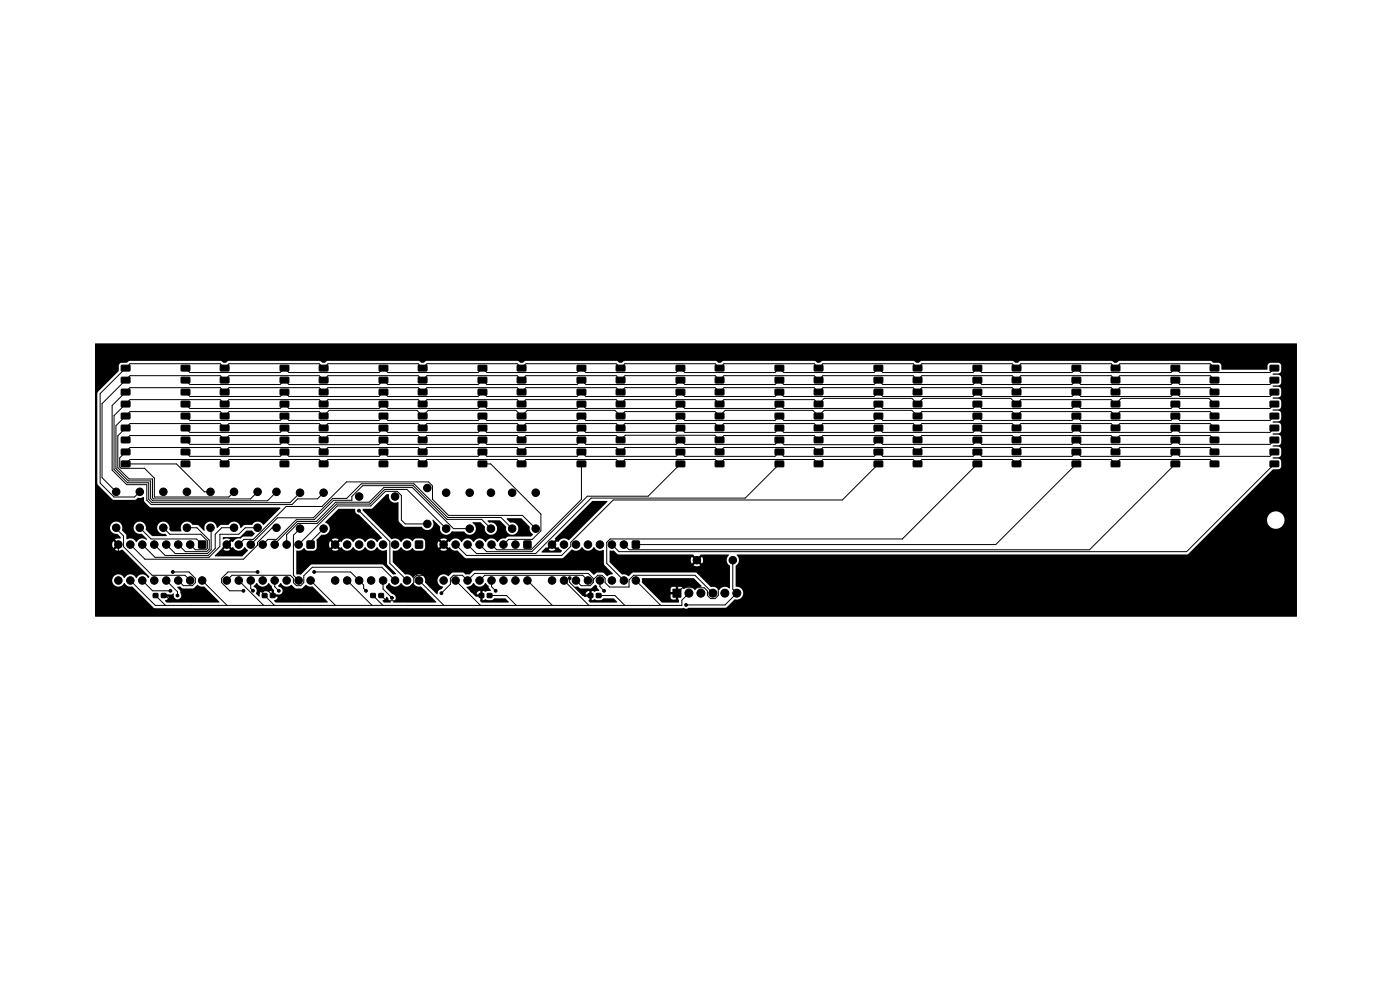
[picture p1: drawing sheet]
<svg xmlns="http://www.w3.org/2000/svg" width="297mm" height="210mm" viewBox="0 0 297 210" stroke-linecap="round" stroke-linejoin="round" font-family="sans-serif">
<g fill="#000" stroke="#000" stroke-width=".21">
<path d="M25.8 77.5h1.7l.1 1.1-.2 .1h-1.6l-.1-.2zM38.5 77.5h1.7l.1 1.1-.2 .1h-1.6l-.1-.2zM46.8 77.5h1.7l.1 1.1-.2 .1h-1.6l-.1-.2zM59.5 77.5h1.7l.1 1.1-.2 .1h-1.6l-.1-.2zM67.8 77.5h1.7l.1 1.1-.2 .1h-1.6l-.1-.2zM80.5 77.5h1.7l.1 1.1-.2 .1h-1.6l-.1-.2zM88.8 77.5h1.7l.1 1.1-.2 .1h-1.6l-.1-.2zM101.5 77.5h1.7l.1 1.1-.2 .1h-1.6l-.1-.2zM109.8 77.5h1.7l.1 1.1-.2 .1h-1.6l-.1-.2zM122.5 77.5h1.7l.1 1.1-.2 .1h-1.6l-.1-.2zM130.8 77.5h1.7l.1 1.1-.2 .1h-1.6l-.1-.2zM143.5 77.5h1.7l.1 1.1-.2 .1h-1.6l-.1-.2z"/>
<path d="M151.8 77.5h1.7l.1 1.1-.2 .1h-1.6l-.1-.2zM164.5 77.5h1.7l.1 1.1-.2 .1h-1.6l-.1-.2zM172.8 77.5h1.7l.1 1.1-.2 .1h-1.6l-.1-.2zM185.5 77.5h1.7l.1 1.1-.2 .1h-1.6l-.1-.2zM193.8 77.5h1.7l.1 1.1-.2 .1h-1.6l-.1-.2zM206.5 77.5h1.7l.1 1.1-.2 .1h-1.6l-.1-.2zM214.8 77.5h1.7l.1 1.1-.2 .1h-1.6l-.1-.2zM227.5 77.5h1.7l.1 1.1-.2 .1h-1.6l-.1-.2zM235.8 77.5h1.7l.1 1.1-.2 .1h-1.6l-.1-.2zM248.5 77.5h1.7l.1 1.1-.2 .1h-1.6l-.1-.2zM256.8 77.5h1.7l.1 1.1-.2 .1h-1.6l-.1-.2zM269.5 77.5h1.7l.1 1.1-.2 .1h-1.6l-.1-.2z"/>
<path d="M25.8 80.1l1.7-.1 .1 1.1-.2 .2h-1.6l-.1-.2zM25.8 82.6l1.7-.1 .1 1.2-.2 .1h-1.6l-.1-.2zM25.8 85.1h1.7l.1 1.1-.2 .1h-1.6l-.1-.1zM25.8 87.7l1.7-.1 .1 1.2-.2 .1h-1.6l-.1-.2zM25.8 90.2h1.7l.1 1.1-.2 .1h-1.6l-.1-.2zM25.8 92.8l1.7-.1 .1 1.1-.2 .2h-1.6l-.1-.2zM25.8 95.3l1.7-.1 .1 1.2-.2 .1h-1.6l-.1-.2zM25.8 97.8h1.7l.1 1.1-.2 .1h-1.6l-.1-.1zM38.5 80.1l1.7-.1 .1 1.1-.2 .2h-1.6l-.1-.2zM38.5 82.6l1.7-.1 .1 1.2-.2 .1h-1.6l-.1-.2zM38.5 85.1h1.7l.1 1.1-.2 .1h-1.6l-.1-.1zM38.5 87.7l1.7-.1 .1 1.2-.2 .1h-1.6l-.1-.2z"/>
<path d="M38.5 90.2h1.7l.1 1.1-.2 .1h-1.6l-.1-.2zM38.5 92.8l1.7-.1 .1 1.1-.2 .2h-1.6l-.1-.2zM38.5 95.3l1.7-.1 .1 1.2-.2 .1h-1.6l-.1-.2zM38.5 97.8h1.7l.1 1.1-.2 .1h-1.6l-.1-.1zM46.8 80.1l1.7-.1 .1 1.1-.2 .2h-1.6l-.1-.2zM46.8 82.6l1.7-.1 .1 1.2-.2 .1h-1.6l-.1-.2zM46.8 85.1h1.7l.1 1.1-.2 .1h-1.6l-.1-.1zM46.8 87.7l1.7-.1 .1 1.2-.2 .1h-1.6l-.1-.2zM46.8 90.2h1.7l.1 1.1-.2 .1h-1.6l-.1-.2zM46.8 92.8l1.7-.1 .1 1.1-.2 .2h-1.6l-.1-.2zM46.8 95.3l1.7-.1 .1 1.2-.2 .1h-1.6l-.1-.2zM46.8 97.8h1.7l.1 1.1-.2 .1h-1.6l-.1-.1z"/>
<path d="M59.5 80.1l1.7-.1 .1 1.1-.2 .2h-1.6l-.1-.2zM59.5 82.6l1.7-.1 .1 1.2-.2 .1h-1.6l-.1-.2zM59.5 85.1h1.7l.1 1.1-.2 .1h-1.6l-.1-.1zM59.5 87.7l1.7-.1 .1 1.2-.2 .1h-1.6l-.1-.2zM59.5 90.2h1.7l.1 1.1-.2 .1h-1.6l-.1-.2zM59.5 92.8l1.7-.1 .1 1.1-.2 .2h-1.6l-.1-.2zM59.5 95.3l1.7-.1 .1 1.2-.2 .1h-1.6l-.1-.2zM59.5 97.8h1.7l.1 1.1-.2 .1h-1.6l-.1-.1zM67.8 80.1l1.7-.1 .1 1.1-.2 .2h-1.6l-.1-.2zM67.8 82.6l1.7-.1 .1 1.2-.2 .1h-1.6l-.1-.2zM67.8 85.1h1.7l.1 1.1-.2 .1h-1.6l-.1-.1zM67.8 87.7l1.7-.1 .1 1.2-.2 .1h-1.6l-.1-.2z"/>
<path d="M67.8 90.2h1.7l.1 1.1-.2 .1h-1.6l-.1-.2zM67.8 92.8l1.7-.1 .1 1.1-.2 .2h-1.6l-.1-.2zM67.8 95.3l1.7-.1 .1 1.2-.2 .1h-1.6l-.1-.2zM67.8 97.8h1.7l.1 1.1-.2 .1h-1.6l-.1-.1zM80.5 80.1l1.7-.1 .1 1.1-.2 .2h-1.6l-.1-.2zM80.5 82.6l1.7-.1 .1 1.2-.2 .1h-1.6l-.1-.2zM80.5 85.1h1.7l.1 1.1-.2 .1h-1.6l-.1-.1zM80.5 87.7l1.7-.1 .1 1.2-.2 .1h-1.6l-.1-.2zM80.5 90.2h1.7l.1 1.1-.2 .1h-1.6l-.1-.2zM80.5 92.8l1.7-.1 .1 1.1-.2 .2h-1.6l-.1-.2zM80.5 95.3l1.7-.1 .1 1.2-.2 .1h-1.6l-.1-.2zM80.5 97.8h1.7l.1 1.1-.2 .1h-1.6l-.1-.1z"/>
<path d="M88.8 80.1l1.7-.1 .1 1.1-.2 .2h-1.6l-.1-.2zM88.8 82.6l1.7-.1 .1 1.2-.2 .1h-1.6l-.1-.2zM88.8 85.1h1.7l.1 1.1-.2 .1h-1.6l-.1-.1zM88.8 87.7l1.7-.1 .1 1.2-.2 .1h-1.6l-.1-.2zM88.8 90.2h1.7l.1 1.1-.2 .1h-1.6l-.1-.2zM88.8 92.8l1.7-.1 .1 1.1-.2 .2h-1.6l-.1-.2zM88.8 95.3l1.7-.1 .1 1.2-.2 .1h-1.6l-.1-.2zM88.8 97.8h1.7l.1 1.1-.2 .1h-1.6l-.1-.1zM101.5 80.1l1.7-.1 .1 1.1-.2 .2h-1.6l-.1-.2zM101.5 82.6l1.7-.1 .1 1.2-.2 .1h-1.6l-.1-.2zM101.5 85.1h1.7l.1 1.1-.2 .1h-1.6l-.1-.1zM101.5 87.7l1.7-.1 .1 1.2-.2 .1h-1.6l-.1-.2z"/>
<path d="M101.5 90.2h1.7l.1 1.1-.2 .1h-1.6l-.1-.2zM101.5 92.8l1.7-.1 .1 1.1-.2 .2h-1.6l-.1-.2zM101.5 95.3l1.7-.1 .1 1.2-.2 .1h-1.6l-.1-.2zM101.5 97.8h1.7l.1 1.1-.2 .1h-1.6l-.1-.1zM109.8 80.1l1.7-.1 .1 1.1-.2 .2h-1.6l-.1-.2zM109.8 82.6l1.7-.1 .1 1.2-.2 .1h-1.6l-.1-.2zM109.8 85.1h1.7l.1 1.1-.2 .1h-1.6l-.1-.1zM109.8 87.7l1.7-.1 .1 1.2-.2 .1h-1.6l-.1-.2zM109.8 90.2h1.7l.1 1.1-.2 .1h-1.6l-.1-.2zM109.8 92.8l1.7-.1 .1 1.1-.2 .2h-1.6l-.1-.2zM109.8 95.3l1.7-.1 .1 1.2-.2 .1h-1.6l-.1-.2zM109.8 97.8h1.7l.1 1.1-.2 .1h-1.6l-.1-.1z"/>
<path d="M122.5 80.1l1.7-.1 .1 1.1-.2 .2h-1.6l-.1-.2zM122.5 82.6l1.7-.1 .1 1.2-.2 .1h-1.6l-.1-.2zM122.5 85.1h1.7l.1 1.1-.2 .1h-1.6l-.1-.1zM122.5 87.7l1.7-.1 .1 1.2-.2 .1h-1.6l-.1-.2zM122.5 90.2h1.7l.1 1.1-.2 .1h-1.6l-.1-.2zM122.5 92.8l1.7-.1 .1 1.1-.2 .2h-1.6l-.1-.2zM122.5 95.3l1.7-.1 .1 1.2-.2 .1h-1.6l-.1-.2zM122.5 97.8h1.7l.1 1.1-.2 .1h-1.6l-.1-.1zM130.8 80.1l1.7-.1 .1 1.1-.2 .2h-1.6l-.1-.2zM130.8 82.6l1.7-.1 .1 1.2-.2 .1h-1.6l-.1-.2zM130.8 85.1h1.7l.1 1.1-.2 .1h-1.6l-.1-.1zM130.8 87.7l1.7-.1 .1 1.2-.2 .1h-1.6l-.1-.2z"/>
<path d="M130.8 90.2h1.7l.1 1.1-.2 .1h-1.6l-.1-.2zM130.8 92.8l1.7-.1 .1 1.1-.2 .2h-1.6l-.1-.2zM130.8 95.3l1.7-.1 .1 1.2-.2 .1h-1.6l-.1-.2zM130.8 97.8h1.7l.1 1.1-.2 .1h-1.6l-.1-.1zM143.5 80.1l1.7-.1 .1 1.1-.2 .2h-1.6l-.1-.2zM143.5 82.6l1.7-.1 .1 1.2-.2 .1h-1.6l-.1-.2zM143.5 85.1h1.7l.1 1.1-.2 .1h-1.6l-.1-.1zM143.5 87.7l1.7-.1 .1 1.2-.2 .1h-1.6l-.1-.2zM143.5 90.2h1.7l.1 1.1-.2 .1h-1.6l-.1-.2zM143.5 92.8l1.7-.1 .1 1.1-.2 .2h-1.6l-.1-.2zM143.5 95.3l1.7-.1 .1 1.2-.2 .1h-1.6l-.1-.2zM143.5 97.8h1.7l.1 1.1-.2 .1h-1.6l-.1-.1z"/>
<path d="M151.8 80.1l1.7-.1 .1 1.1-.2 .2h-1.6l-.1-.2zM151.8 82.6l1.7-.1 .1 1.2-.2 .1h-1.6l-.1-.2zM151.8 85.1h1.7l.1 1.1-.2 .1h-1.6l-.1-.1zM151.8 87.7l1.7-.1 .1 1.2-.2 .1h-1.6l-.1-.2zM151.8 90.2h1.7l.1 1.1-.2 .1h-1.6l-.1-.2zM151.8 92.8l1.7-.1 .1 1.1-.2 .2h-1.6l-.1-.2zM151.8 95.3l1.7-.1 .1 1.2-.2 .1h-1.6l-.1-.2zM151.8 97.8h1.7l.1 1.1-.2 .1h-1.6l-.1-.1zM164.5 80.1l1.7-.1 .1 1.1-.2 .2h-1.6l-.1-.2zM164.5 82.6l1.7-.1 .1 1.2-.2 .1h-1.6l-.1-.2zM164.5 85.1h1.7l.1 1.1-.2 .1h-1.6l-.1-.1zM164.5 87.7l1.7-.1 .1 1.2-.2 .1h-1.6l-.1-.2z"/>
<path d="M164.5 90.2h1.7l.1 1.1-.2 .1h-1.6l-.1-.2zM164.5 92.8l1.7-.1 .1 1.1-.2 .2h-1.6l-.1-.2zM164.5 95.3l1.7-.1 .1 1.2-.2 .1h-1.6l-.1-.2zM164.5 97.8h1.7l.1 1.1-.2 .1h-1.6l-.1-.1zM172.8 80.1l1.7-.1 .1 1.1-.2 .2h-1.6l-.1-.2zM172.8 82.6l1.7-.1 .1 1.2-.2 .1h-1.6l-.1-.2zM172.8 85.1h1.7l.1 1.1-.2 .1h-1.6l-.1-.1zM172.8 87.7l1.7-.1 .1 1.2-.2 .1h-1.6l-.1-.2zM172.8 90.2h1.7l.1 1.1-.2 .1h-1.6l-.1-.2zM172.8 92.8l1.7-.1 .1 1.1-.2 .2h-1.6l-.1-.2zM172.8 95.3l1.7-.1 .1 1.2-.2 .1h-1.6l-.1-.2zM172.8 97.8h1.7l.1 1.1-.2 .1h-1.6l-.1-.1z"/>
<path d="M185.5 80.1l1.7-.1 .1 1.1-.2 .2h-1.6l-.1-.2zM185.5 82.6l1.7-.1 .1 1.2-.2 .1h-1.6l-.1-.2zM185.5 85.1h1.7l.1 1.1-.2 .1h-1.6l-.1-.1zM185.5 87.7l1.7-.1 .1 1.2-.2 .1h-1.6l-.1-.2zM185.5 90.2h1.7l.1 1.1-.2 .1h-1.6l-.1-.2zM185.5 92.8l1.7-.1 .1 1.1-.2 .2h-1.6l-.1-.2zM185.5 95.3l1.7-.1 .1 1.2-.2 .1h-1.6l-.1-.2zM185.5 97.8h1.7l.1 1.1-.2 .1h-1.6l-.1-.1zM193.8 80.1l1.7-.1 .1 1.1-.2 .2h-1.6l-.1-.2zM193.8 82.6l1.7-.1 .1 1.2-.2 .1h-1.6l-.1-.2zM193.8 85.1h1.7l.1 1.1-.2 .1h-1.6l-.1-.1zM193.8 87.7l1.7-.1 .1 1.2-.2 .1h-1.6l-.1-.2z"/>
<path d="M193.8 90.2h1.7l.1 1.1-.2 .1h-1.6l-.1-.2zM193.8 92.8l1.7-.1 .1 1.1-.2 .2h-1.6l-.1-.2zM193.8 95.3l1.7-.1 .1 1.2-.2 .1h-1.6l-.1-.2zM193.8 97.8h1.7l.1 1.1-.2 .1h-1.6l-.1-.1zM206.5 80.1l1.7-.1 .1 1.1-.2 .2h-1.6l-.1-.2zM206.5 82.6l1.7-.1 .1 1.2-.2 .1h-1.6l-.1-.2zM206.5 85.1h1.7l.1 1.1-.2 .1h-1.6l-.1-.1zM206.5 87.7l1.7-.1 .1 1.2-.2 .1h-1.6l-.1-.2zM206.5 90.2h1.7l.1 1.1-.2 .1h-1.6l-.1-.2zM206.5 92.8l1.7-.1 .1 1.1-.2 .2h-1.6l-.1-.2zM206.5 95.3l1.7-.1 .1 1.2-.2 .1h-1.6l-.1-.2zM206.5 97.8h1.7l.1 1.1-.2 .1h-1.6l-.1-.1z"/>
<path d="M214.8 80.1l1.7-.1 .1 1.1-.2 .2h-1.6l-.1-.2zM214.8 82.6l1.7-.1 .1 1.2-.2 .1h-1.6l-.1-.2zM214.8 85.1h1.7l.1 1.1-.2 .1h-1.6l-.1-.1zM214.8 87.7l1.7-.1 .1 1.2-.2 .1h-1.6l-.1-.2zM214.8 90.2h1.7l.1 1.1-.2 .1h-1.6l-.1-.2zM214.8 92.8l1.7-.1 .1 1.1-.2 .2h-1.6l-.1-.2zM214.8 95.3l1.7-.1 .1 1.2-.2 .1h-1.6l-.1-.2zM214.8 97.8h1.7l.1 1.1-.2 .1h-1.6l-.1-.1zM227.5 80.1l1.7-.1 .1 1.1-.2 .2h-1.6l-.1-.2zM227.5 82.6l1.7-.1 .1 1.2-.2 .1h-1.6l-.1-.2zM227.5 85.1h1.7l.1 1.1-.2 .1h-1.6l-.1-.1zM227.5 87.7l1.7-.1 .1 1.2-.2 .1h-1.6l-.1-.2z"/>
<path d="M227.5 90.2h1.7l.1 1.1-.2 .1h-1.6l-.1-.2zM227.5 92.8l1.7-.1 .1 1.1-.2 .2h-1.6l-.1-.2zM227.5 95.3l1.7-.1 .1 1.2-.2 .1h-1.6l-.1-.2zM227.5 97.8h1.7l.1 1.1-.2 .1h-1.6l-.1-.1zM235.8 80.1l1.7-.1 .1 1.1-.2 .2h-1.6l-.1-.2zM235.8 82.6l1.7-.1 .1 1.2-.2 .1h-1.6l-.1-.2zM235.8 85.1h1.7l.1 1.1-.2 .1h-1.6l-.1-.1zM235.8 87.7l1.7-.1 .1 1.2-.2 .1h-1.6l-.1-.2zM235.8 90.2h1.7l.1 1.1-.2 .1h-1.6l-.1-.2zM235.8 92.8l1.7-.1 .1 1.1-.2 .2h-1.6l-.1-.2zM235.8 95.3l1.7-.1 .1 1.2-.2 .1h-1.6l-.1-.2zM235.8 97.8h1.7l.1 1.1-.2 .1h-1.6l-.1-.1z"/>
<path d="M248.5 80.1l1.7-.1 .1 1.1-.2 .2h-1.6l-.1-.2zM248.5 82.6l1.7-.1 .1 1.2-.2 .1h-1.6l-.1-.2zM248.5 85.1h1.7l.1 1.1-.2 .1h-1.6l-.1-.1zM248.5 87.7l1.7-.1 .1 1.2-.2 .1h-1.6l-.1-.2zM248.5 90.2h1.7l.1 1.1-.2 .1h-1.6l-.1-.2zM248.5 92.8l1.7-.1 .1 1.1-.2 .2h-1.6l-.1-.2zM248.5 95.3l1.7-.1 .1 1.2-.2 .1h-1.6l-.1-.2zM248.5 97.8h1.7l.1 1.1-.2 .1h-1.6l-.1-.1zM256.8 80.1l1.7-.1 .1 1.1-.2 .2h-1.6l-.1-.2zM256.8 82.6l1.7-.1 .1 1.2-.2 .1h-1.6l-.1-.2zM256.8 85.1h1.7l.1 1.1-.2 .1h-1.6l-.1-.1zM256.8 87.7l1.7-.1 .1 1.2-.2 .1h-1.6l-.1-.2z"/>
<path d="M256.8 90.2h1.7l.1 1.1-.2 .1h-1.6l-.1-.2zM256.8 92.8l1.7-.1 .1 1.1-.2 .2h-1.6l-.1-.2zM256.8 95.3l1.7-.1 .1 1.2-.2 .1h-1.6l-.1-.2zM256.8 97.8h1.7l.1 1.1-.2 .1h-1.6l-.1-.1zM269.5 80.1l1.7-.1 .1 1.1-.2 .2h-1.6l-.1-.2zM269.5 82.6l1.7-.1 .1 1.2-.2 .1h-1.6l-.1-.2zM269.5 85.1h1.7l.1 1.1-.2 .1h-1.6l-.1-.1zM269.5 87.7l1.7-.1 .1 1.2-.2 .1h-1.6l-.1-.2zM269.5 90.2h1.7l.1 1.1-.2 .1h-1.6l-.1-.2zM269.5 92.8l1.7-.1 .1 1.1-.2 .2h-1.6l-.1-.2zM269.5 95.3l1.7-.1 .1 1.2-.2 .1h-1.6l-.1-.2zM269.5 97.8h1.7l.1 1.1-.2 .1h-1.6l-.1-.1z"/>
<path d="M42.2 114.8h1.4v1.4h-1.4zM65.2 114.8h1.4v1.4h-1.4zM88.2 114.8h1.4v1.4h-1.4zM111.2 114.8h1.4v1.4h-1.4zM134.2 114.8h1.4v1.4h-1.4zM32.5 125.9h1v.8h-1zM34.3 125.9h.9v.8h-.9zM55.7 125.9h.9v.8h-.9zM57.4 125.9h.9v.8h-.9zM78.7 125.9h.9v.8h-.9zM80.4 125.9h.9v.8h-.9zM101.7 125.9h.9v.8h-.9z"/>
<path d="M103.4 125.9h.9v.8h-.9zM124.8 125.9h.9v.8h-.9zM126.5 125.9h1v.8h-1zM142.8 125h1.7v1.7h-1.7z"/>
<circle cx="24.6" cy="104.3" r=".8"/>
<circle cx="24.6" cy="111.9" r=".8"/>
<circle cx="25.1" cy="115.5" r=".8"/>
<circle cx="27.6" cy="115.5" r=".8"/>
<circle cx="29.7" cy="104.3" r=".8"/>
<circle cx="29.7" cy="111.9" r=".8"/>
<circle cx="30.2" cy="115.5" r=".8"/>
<circle cx="32.7" cy="115.5" r=".8"/>
<circle cx="34.7" cy="104.3" r=".8"/>
<circle cx="34.7" cy="111.9" r=".8"/>
<circle cx="35.3" cy="115.5" r=".8"/>
<circle cx="37.8" cy="115.5" r=".8"/>
<circle cx="39.7" cy="104.3" r=".8"/>
<circle cx="39.7" cy="111.9" r=".8"/>
<circle cx="40.3" cy="115.5" r=".8"/>
<circle cx="44.7" cy="104.3" r=".8"/>
<circle cx="44.7" cy="111.9" r=".8"/>
<circle cx="48.1" cy="115.5" r=".8"/>
<circle cx="49.6" cy="104.3" r=".8"/>
<circle cx="49.6" cy="111.9" r=".8"/>
<circle cx="50.6" cy="115.5" r=".8"/>
<circle cx="53.2" cy="115.5" r=".8"/>
<circle cx="54.6" cy="104.3" r=".8"/>
<circle cx="54.6" cy="111.9" r=".8"/>
<circle cx="55.7" cy="115.5" r=".8"/>
<circle cx="58.3" cy="115.5" r=".8"/>
<circle cx="58.6" cy="104.3" r=".8"/>
<circle cx="58.6" cy="111.9" r=".8"/>
<circle cx="60.8" cy="115.5" r=".8"/>
<circle cx="63.3" cy="115.5" r=".8"/>
<circle cx="63.6" cy="104.5" r=".8"/>
<circle cx="63.6" cy="112.1" r=".8"/>
<circle cx="68.6" cy="104.5" r=".8"/>
<circle cx="68.6" cy="112.1" r=".8"/>
<circle cx="71.1" cy="115.5" r=".8"/>
<circle cx="73.6" cy="115.5" r=".8"/>
<circle cx="76.1" cy="108.3" r=".3"/>
<circle cx="76.2" cy="115.5" r=".8"/>
<circle cx="76.2" cy="105.3" r=".8"/>
<circle cx="78.7" cy="115.5" r=".8"/>
<circle cx="81.3" cy="115.5" r=".8"/>
<circle cx="83.8" cy="115.5" r=".8"/>
<circle cx="83.8" cy="105.3" r=".8"/>
<circle cx="86.3" cy="115.5" r=".8"/>
<circle cx="90.6" cy="111.1" r=".8"/>
<circle cx="90.6" cy="103.5" r=".8"/>
<circle cx="94.1" cy="115.5" r=".8"/>
<circle cx="94.6" cy="104.5" r=".8"/>
<circle cx="94.6" cy="112.1" r=".8"/>
<circle cx="96.6" cy="115.5" r=".8"/>
<circle cx="99.2" cy="115.5" r=".8"/>
<circle cx="99.6" cy="112.1" r=".8"/>
<circle cx="99.6" cy="104.5" r=".8"/>
<circle cx="101.7" cy="115.5" r=".8"/>
<circle cx="104.2" cy="104.5" r=".8"/>
<circle cx="104.2" cy="112.1" r=".8"/>
<circle cx="104.3" cy="115.5" r=".8"/>
<circle cx="106.8" cy="115.5" r=".8"/>
<circle cx="108.6" cy="104.5" r=".8"/>
<circle cx="108.6" cy="112.1" r=".8"/>
<circle cx="109.3" cy="115.5" r=".8"/>
<circle cx="113.6" cy="112.1" r=".8"/>
<circle cx="113.6" cy="104.5" r=".8"/>
<circle cx="117.1" cy="115.5" r=".8"/>
<circle cx="119.6" cy="115.5" r=".8"/>
<circle cx="122.2" cy="115.5" r=".8"/>
<circle cx="124.7" cy="115.5" r=".8"/>
<circle cx="127.3" cy="115.5" r=".8"/>
<circle cx="129.8" cy="115.5" r=".8"/>
<circle cx="132.3" cy="115.5" r=".8"/>
<circle cx="147.8" cy="118.8" r=".8"/>
<circle cx="155.5" cy="118.8" r=".8"/>
<circle cx="25.1" cy="123.1" r=".8"/>
<circle cx="27.6" cy="123.1" r=".8"/>
<circle cx="30.2" cy="123.1" r=".8"/>
<circle cx="30.6" cy="128.3" r=".3"/>
<circle cx="32.7" cy="123.1" r=".8"/>
<circle cx="35.3" cy="123.1" r=".8"/>
<circle cx="36.1" cy="127.4" r=".3"/>
<circle cx="36.2" cy="125.3" r=".3"/>
<circle cx="36.6" cy="121.3" r=".3"/>
<circle cx="37.6" cy="126.3" r=".3"/>
<circle cx="37.8" cy="123.1" r=".8"/>
<circle cx="40.3" cy="123.1" r=".8"/>
<circle cx="42.9" cy="123.1" r=".8"/>
<circle cx="44.2" cy="126.3" r=".3"/>
<circle cx="48.1" cy="123.1" r=".8"/>
<circle cx="50.6" cy="123.1" r=".8"/>
<circle cx="51.6" cy="125.3" r=".3"/>
<circle cx="53.2" cy="123.1" r=".8"/>
<circle cx="53.7" cy="125.3" r=".3"/>
<circle cx="54.6" cy="121.3" r=".3"/>
<circle cx="55.6" cy="125.3" r=".3"/>
<circle cx="55.7" cy="123.1" r=".8"/>
<circle cx="58.3" cy="123.1" r=".8"/>
<circle cx="59.2" cy="125.3" r=".3"/>
<circle cx="60.8" cy="123.1" r=".8"/>
<circle cx="63.3" cy="123.1" r=".8"/>
<circle cx="65.9" cy="123.1" r=".8"/>
<circle cx="66.6" cy="121.3" r=".3"/>
<circle cx="71.1" cy="123.1" r=".8"/>
<circle cx="73.6" cy="123.1" r=".8"/>
<circle cx="76.2" cy="123.1" r=".8"/>
<circle cx="77.7" cy="125.3" r=".3"/>
<circle cx="78.7" cy="123.1" r=".8"/>
<circle cx="81.3" cy="123.1" r=".8"/>
<circle cx="83.1" cy="126.8" r=".3"/>
<circle cx="83.8" cy="123.1" r=".8"/>
<circle cx="86.3" cy="123.1" r=".8"/>
<circle cx="88.9" cy="123.1" r=".8"/>
<circle cx="91.7" cy="123.8" r=".3"/>
<circle cx="93.7" cy="125.8" r=".3"/>
<circle cx="94.1" cy="123.1" r=".8"/>
<circle cx="96.6" cy="123.1" r=".8"/>
<circle cx="99.2" cy="123.1" r=".8"/>
<circle cx="100.1" cy="125.3" r=".3"/>
<circle cx="101.7" cy="123.1" r=".8"/>
<circle cx="104.3" cy="123.1" r=".8"/>
<circle cx="105.1" cy="125.3" r=".3"/>
<circle cx="106.8" cy="123.1" r=".8"/>
<circle cx="109.3" cy="123.1" r=".8"/>
<circle cx="111.9" cy="123.1" r=".8"/>
<circle cx="117.1" cy="123.1" r=".8"/>
<circle cx="119.6" cy="123.1" r=".8"/>
<circle cx="120.8" cy="122.6" r=".3"/>
<circle cx="122.2" cy="123.1" r=".8"/>
<circle cx="124.7" cy="123.1" r=".8"/>
<circle cx="127.3" cy="123.1" r=".8"/>
<circle cx="128.1" cy="125.3" r=".3"/>
<circle cx="129.8" cy="123.1" r=".8"/>
<circle cx="132.3" cy="123.1" r=".8"/>
<circle cx="134.9" cy="123.1" r=".8"/>
<circle cx="145.6" cy="128.3" r=".3"/>
<circle cx="146.1" cy="125.8" r=".85"/>
<circle cx="148.7" cy="125.8" r=".85"/>
<circle cx="151.2" cy="125.8" r=".85"/>
<circle cx="153.8" cy="125.8" r=".85"/>
<circle cx="156.3" cy="125.8" r=".85"/>
</g>
<g fill="none" stroke="#000" stroke-width=".21">
<path d="M39.3 78.1l1 .9h19.1l.9-.9 1 .9h19.1l.9-.9 1 .9h19.1l1-.9 .9 .9h19.1l.9-.9 1 .9h19.1l.9-.9 1 .9h19.1l.9-.9 1 .9h19.1l.9-.9 1 .9h19.1l.9-.9 1 .9h19.1l1-.9 .9 .9h19.1l.9-.9 1 .9h19.1l.9-.9M257.6 78.1l-.9-.9h-19.1l-1 .9-.9-.9h-19.1l-.9 .9-1-.9h-19.1l-1 .9-.9-.9h-19.1l-1 .9-.9-.9h-19.1l-1 .9-.9-.9h-19.1l-1 .9-.9-.9h-19.1l-1 .9-.9-.9h-19.1l-.9 .9-1-.9h-19.1l-1 .9-.9-.9h-19.1l-1 .9-.9-.9h-19.1l-6.4 6.3v19l3 2.9h4.3l1.1-1.1M26.6 93.3l1-.9h19.1l.9 .9 1-.9h19.1l.9 .9 1-.9h19.1l1 .9 .9-.9h19.1l.9 .9 1-.9h19.1l.9 .9 1-1h19l1 1 1-.9h19.1l.9 .9 1-.9h19.1l.9 .9 1-.9h19.1l1 .9 .9-.9h19.1l.9 .9 1-.9h19.1l.9 .9M30.6 99.3l2.2 2.1v4h15.7l1.1-1.1M30.6 99.3h.1M39.3 95.9l1 .9h19.1l.9-.9 1 .9h19.1l.9-.9 1 .9h19.1l1-.9 .9 .9h19.1l.9-.9 1 .9h19.1l.9-.9 1 .9h19.1l.9-.9 1 .9h19.1l.9-.9 1 .9h19.1l.9-.9 1 .9h19.1l1-.9 .9 .9h19.1l.9-.9 1 .9h19.1l.9-.9M39.3 85.7l1 .9h19.1l.9-.9 1 .9h19.1l.9-.9 1 .9h19.1l1-.9 .9 .9h19.1l.9-.9 1 .9h19.1l.9-.9 1 .9h19.1l.9-.9 1 .9h19.1l.9-.9M39.3 83.2l1 .9h19.1l.9-.9 1 .9h19.1l.9-.9 1 .9h19.1l1-.9 .9 .9h19.1l.9-.9 1 .9h19.1l.9-.9 1 .9h19.1l.9-.9 1 .9h19.1l.9-.9 1 .9h19.1l.9-.9 1 .9h19.1l1-.9 .9 .9h19.1l.9-.9 1 .9h19.1l.9-.9M39.3 90.8l1 .9h19.1l.9-.9 1 .9h19.1l.9-.9 1 .9h19.1l1-.9 .9 .9h19.1l.9-.9 1 .9h19.1l.9-.9 1 .9h19.1l.9-.9 1 .9h19.1l.9-.9 1 .9h19.1l.9-.9 1 .9h19.1l1-.9 .9 .9h19.1l.9-.9 1 .9h19.1l.9-.9M39.3 93.3l1 1h19.1l.9-1 1 1h19l1-1 1 1h19.1l1-1 .9 1h19.1l.9-1 1 1h19.1l.9-1 1 1h19.1l.9-1 1 1h19l1-1 1 1h19.1l.9-1 1 1h19.1l1-1 .9 1h19.1l.9-1 1 1h19.1l.9-1M39.3 80.6l1 1h19.1l.9-1 1 1h19.1l.9-1 1 1h19.1l1-1 .9 1h19.1l.9-1 1 1h19.1l.9-1 1 1h19.1l.9-1 1 1h19.1l.9-1 1 1h19.1l.9-1 1 1h19.1l1-1 .9 1h19.1l.9-1 1 1h19.1l.9-1M39.3 88.3l1 .9h19.1l.9-.9 1 .9h19.1l.9-.9 1 .9h19.1l1-.9 .9 .9h19.1l.9-.9 1 .9h19.1l.9-.9 1 .9h19.1l.9-.9 1 .9h19.1l.9-.9 1 .9h19.1l.9-.9 1 .9h19.1l1-.9 .9 .9h19.1l.9-.9 1 .9h19.1l.9-.9"/>
<path d="M102.4 98.4h1.7l10.7 10.7v3.5l-1.9 1.8h-5l-1.1 1.1M123.3 98.4v7.5l-10.6 10.7h-7.3l-1.1-1.1M144.3 98.4l-6.8 6.9h-12.9l-11.8 11.7h-9.6l-1.5-1.5M165.3 98.4l-7.2 7.3h-32.7l-11.8 11.7h-12.5l-1.9-1.9M186.3 98.4l-7.6 7.7h-48.6l-9 9v.8l-1.9 1.9h-20.2l-2.4-2.3M186.3 85.7l1 .9h19.1l.9-.9 1 .9h19.1l1-.9 .9 .9h19.1l.9-.9 1 .9h19.1l.9-.9M186.6 85.3l-.3 .4M207.3 98.4l-15.9 15.9h-62l-.7 .8v4.4l3.9 3.8M228.4 98.4l-17.2 17.1h-76.3M249.3 98.4l-18.2 18.2h-97.6l-1.1-1.1M257.6 83.2l-.9-1h-19.1l-1 1-.9-1h-19.1l-.9 1-1-1h-19.1l-1 1-.9-1h-19.1l-1 1-.9-1h-19.1l-1 1-.9-1h-19.1l-1 1-.9-1h-19.1l-1 1-.9-1h-19.1l-.9 1-1-1h-19.1l-1 1-.9-1h-19.1l-1 1-.9-1h-19.1l-3.8 3.8v13.7l3.1 3.1h4.2v3.3l1 .9h29.8l1.2-1.2h4.2l1.3-1.3M257.6 98.4l-.9-.9h-19.1l-1 .9-.9-.9h-19.1l-.9 .9-1-.9h-19.1l-1 .9-.9-.9h-19.1l-1 .9-.9-.9h-19.1l-1 .9-.9-.9h-19.1l-1 .9-.9-.9h-19.1l-1 .9-.9-.9h-19.1l-.9 .9-1-.9h-19.1l-1 .9-.9-.9h-19.1l-1 .9-.9-.9h-19.1l-1 .9h10.8l6 5.9h1.2"/>
<path d="M257.6 90.8l-.9-.9h-19.1l-1 .9-.9-.9h-19.1l-.9 .9-1-.9h-19.1l-1 .9-.9-.9h-19.1l-1 .9-.9-.9h-19.1l-1 .9-.9-.9h-19.1l-1 .9-.9-.9h-19.1l-1 .9-.9-.9h-19.1l-.9 .9-1-.9h-19.1l-1 .9-.9-.9h-19.1l-1 .9-.9-.9h-19.1l-2.6 2.5v6.8l2.4 2.4h5v4l.2 .2h20.5l1.5-1.5M257.6 95.9l-.9-1h-19.1l-1 1-.9-1h-19.1l-.9 1-1-1h-19.1l-1 1-.9-1h-19.1l-1 1-.9-1h-19.1l-1 1-.9-1h-19.1l-1 1-.9-1h-19.1l-1 1-.9-1h-19.1l-.9 1-1-1h-19.1l-1 1-.9-1h-19.1l-1 1-.9-1h-19.1l-2.2 2.2v2l.3 .2h4.9M257.6 85.7l-1.2-1.2h-18.5l-1.3 1.2-.9-.9h-19.1l-.9 .9-1.3-1.2h-18.5l-1.3 1.2-1.2-1.2h-18.5l-1.3 1.2-.9-.9h-19.1l-1 .9-.9-.9h-19.1l-1 .9-.9-.9h-19.1l-1 .9-.9-.9h-19.1l-.9 .9-1-.9h-19.1l-1 .9-.9-.9h-19.1l-1 .9-.9-.9h-19.1l-3.4 3.4v11.4l2.8 2.8h4.5v3.5l.8 .7h29.2l2.1-2.1M257.6 88.3l-.9-1h-19.1l-1 1-.9-1h-19.1l-.9 1-1-1h-19.1l-1 1-1.2-1.3h-18.5l-1.3 1.3-1.2-1.3h-18.5l-1.3 1.3-.9-1h-19.1l-1 1-1.2-1.3h-18.5l-1.3 1.3-1.2-1.3h-18.5l-1.2 1.3-1.3-1.3h-18.5l-1.3 1.3-.9-1h-19.1l-1 1-.9-1h-19.1l-3 3v9.1l2.6 2.6h4.7v3.8l.5 .4h24.3l1.9-1.9M257.6 80.6l-.9-.9h-19.1l-1 .9-.9-.9h-19.1l-.9 .9-1-.9h-19.1l-1 .9-.9-.9h-19.1l-1 .9-.9-.9h-19.1l-1 .9-.9-.9h-19.1l-1 .9-.9-.9h-19.1l-1 .9-.9-.9h-19.1l-.9 .9-1-.9h-19.1l-1 .9-.9-.9h-19.1l-1 .9-.9-.9h-19.1l-6 5.9v15.7l3.1 3M270.3 98.4l-18.6 18.6h-120.4l-1.5-1.5M24.7 112.1l1.5 1.6v2.3l6.1 6h6.9l1.2 1.1M25.1 115.5l.1 2.3M29.6 112l2.4 2.3h9.7l1.2 1.2M34.6 112l1.4 1.3h6.6l1.4 1.4v1.6l-.3 .3h-2.2l-1.1-1.1M39.6 112h2.2l2.6 2.6v1.9l-.6 .5h-4.5l-1.5-1.5M44.6 112l.2 .1v4.5l-.8 .8h-6.8l-1.9-1.9"/>
<path d="M48.1 115.5l1.1 1.1v.7M49.6 112h-2.6l-1.3 1.3v3l-1.5 1.5h-9.2l-2.3-2.3M54.6 112h-2.6l-1.3 1.3h-4v2.6l-2.4 2.3h-11.4l-2.7-2.7M58.6 112h-.9l-3.1 3.1v.5l-3 3h-20.8l-3.1-3.1M63.6 112.1l-1.4 1.4v8.5l1.2 1.1M68.6 112.1l-2.7 2.8v.6M76.1 108.3l6.6 6.6v4.6l3.6 3.6M90.6 111.1h-4.6l-.9-.8v-5.2l-.8-.9h-2.5l-3.2 3.1h-7.1l-8.1 8.2M91.6 113.8h.8l1.7 1.7M94.7 112.1l-8.4-8.3h-4.7l-3.1 3.1h-7.1l-4.1 4.1h-4.1l-2.4 2.4v2.1M99.7 112.1h-3.5l-8.7-8.7h-6.1l-3.1 3.1h-7.1l-4.1 4.1h-4.1l-4.7 4.9M104.1 112.1l-1.9-1.9h-7.4l-7.1-7.2h-10.8l-2.3 2.3v.8h-3.8l-4.1 4.1h-3.8l-4.2 4.2h-1.9l-1.1 1.1"/>
<path d="M108.6 112.1l-2.3-2.3h-11.3l-7.2-7.2h-11.1l-3.2 3.1h-2.9l-4.1 4.1h-7.6l-5.7 5.7h.3M113.6 112.1l-2.8-2.8h-15.7l-3.3-3.4v-2.8l-.9-.9h-17.4l-5.2 5.2h-7.6l-7 7h-1.9l-1.1 1.1M121.2 112.8h-1.4l-2.7 2.7M147.8 118.8l4.6 4.6v2.9l-.7 .7h-.9l-.7-.7v-.9l-.7-.7h-4.6l-1.2 1.1M155.5 118.8v6.2l.8 .8-2.5 2.5h-8.2M27.7 123.1l5.2 5.3h111.8v-1.1l1.5-1.5M29.1 126.8l1.5 1.5M30.2 123.1l2.2 2.2h3.7M33 126.3l2.1 2.1M34.6 126.3h.5l1 1.1h7l1.1-1.1M35.3 123.1l2.4 2.4v.8M36.6 121.3h3.5l1.4 1.4v.9l-.7 .6h-1.9l-1.1-1.1"/>
<path d="M42.9 123.1l5.3 5.3M48.1 123.1l1.1-1.1h12.4l.6 .7v.9l.7 .6h.9l.7-.6v-1.5l1.8-1.8h14.7l2.8 2.8M50.7 123.1l5.2 5.3M53.2 123.1v1.7l.5 .5M54.6 121.3h-6.2l-1.4 1.4v.9l1.7 1.7h3M55.7 125.3h1.2l1 1M56.1 126.3l2.1 2.1M58.3 123.1v1.4l.9 .8M65.9 123.1l5.3 5.3M66.7 121.3h7.7l2.7 2.8v.7l.5 .5M73.6 123.1l5.3 5.3M79.1 126.3l2.1 2.1"/>
<path d="M81.3 123.1v1.9l1.8 1.8M88.9 123.1l5.3 5.3M91.6 123.8l-1.7-1.8h-1.5l-.6 .7v.9l-3.8 3.8h-2l-1.1-1.1M96.6 123.1l5.3 5.3M100.1 125.3l1.1 1h.9M101.7 123.1l1.1-1.1h20.8l1.1 1.1M103.9 126.3h3.6l2.1 2.1M104.3 123.1v1.4l.8 .8M111.9 123.1l5.3 5.3M119.7 123.1l5.2 5.3M120.8 122.6v.9l2.8 2.8h1.7M122.2 123.1l1.1 1.1h1.9l.6-.6v-.9l-1-1.1h-24.1l-1.5 1.5-1.1-1.1h-1.9l-.7 .7v1.2l-1.9 1.9"/>
<path d="M125.8 123l1-1h.9l.7 .7v.9l.9 .9h4.2v-1.5l.9-1h13l3.8 3.8M127 126.3h3.5l2.1 2.1M127.3 123.1v1.4l.9 .8M134.9 123.1l5.3 5.3M148.6 125.8h.1"/>
</g>
<g fill="#000">
<path d="M20.2 72.9l254.8-.1 .1 .2v57.7l-.1 .1h-254.8v-28.2h.4l.2 .3 3.2 3.1h4.6l.7-.4h.7l.4-.2 .3 1.1 1.3 1.1 27.4 .1 .1 .1-3.7 3.6a1.39 1.39 0 0 0-2.4-.1h-1.4l-.8 .7h-.2a1.36 1.36 0 0 0-1.1-1.3 1.36 1.36 0 0 0-1.5 .6h-1.4l-.8 .7h-.2a1.35 1.35 0 0 0-1.7-1.3 1.35 1.35 0 0 0-.9 1.9h-.2l-1.2-1.2-1.1-.1a1.37 1.37 0 0 0-1.9-.5 1.37 1.37 0 0 0-.5 1.9h-2.2l-.4-.3a1.34 1.34 0 0 0-1.1-1.8 1.34 1.34 0 0 0-1.5 1.5 1.34 1.34 0 0 0 1.8 1.1l.3 .5h-3.1l-1.4-1.3a1.34 1.34 0 0 0-1.1-1.8 1.34 1.34 0 0 0-1.5 1.5 1.34 1.34 0 0 0 1.8 1.1l1.1 1.1v.2a1.53 1.53 0 0 0-2.3 .5 1.52 1.52 0 0 0-2-.6l-.1-.9-.9-1a1.32 1.32 0 0 0-1-1.8 1.32 1.32 0 0 0-1.6 1.3 1.32 1.32 0 0 0 1.6 1.3l.7 .6v.3l-.8 .1-.4 .1 .7 .7-.4 .4-.7-.7a1.29 1.29 0 0 0 0 1.4l.7-.6 .4 .3-.7 .7a1.8 1.8 0 0 0 1.6 0l5.6 5.7v.3h-.2a1.37 1.37 0 0 0-1.3-.8 1.37 1.37 0 0 0-1.2 .8 1.42 1.42 0 0 0-1.3-.8 1.42 1.42 0 0 0-1.2 .8 1.34 1.34 0 0 0-2.1-.5 1.34 1.34 0 0 0 0 2.1 1.34 1.34 0 0 0 2.1-.5 1.58 1.58 0 0 0 1.7 .7l4.5 4.5 .3 .1h112.2a.9 .9 0 0 0 1-.1h7.8l2-1.8a1.36 1.36 0 0 0 1.8-1.1 1.36 1.36 0 0 0-1.5-1.5l-.1-.1v-4.3a1.38 1.38 0 0 0 .2-2.3l.1-.2h95.4l.3-.1 7.3-7.3h9.4a1.85 1.85 0 0 0 2.6 1.8 1.85 1.85 0 0 0 .4-3.1 1.85 1.85 0 0 0-3 1.1v.2h-9.4l10.6-10.6 1.2-.1a.68 .68 0 0 0 .6-.6v-1.1l-.3-.4-1.5-.2 .1-.2 1.4-.1 .3-.5v-1a.68 .68 0 0 0-.6-.7l-1.2-.1 .1-.1h1.1a.68 .68 0 0 0 .6-.7v-1l-.3-.5-1.5-.2 .1-.2 1.4-.1 .3-.4v-1.1a.68 .68 0 0 0-.6-.6l-1.2-.2 .1-.1h1.1a.68 .68 0 0 0 .6-.6v-1.1l-.3-.4-1.5-.3 .1-.2 1.4-.1 .3-.4v-1.1a.68 .68 0 0 0-.6-.6l-1.2-.1 .1-.2h1.1a.68 .68 0 0 0 .6-.6v-1.1l-.3-.4-1.5-.3 .1-.1 1.4-.2 .3-.4v-1.1a.68 .68 0 0 0-.6-.6l-1.2-.1 .1-.2h1.1a.68 .68 0 0 0 .6-.6l-.1-1.2-.5-.4h-1.7l-.3 .1-.3 .4-.1 .9h-9.6l-.1-.8a.68 .68 0 0 0-.6-.6h-1.1l-.6-.4h-19.3l-.6 .4-.5-.1-.6-.3h-19.3l-.6 .4-.5-.1-.6-.3h-19.3l-.6 .4-.5-.1-.6-.3h-19.3l-.6 .4-.5-.1-.6-.3h-19.3l-.6 .4-.5-.1-.6-.3h-19.3l-.6 .4-.5-.1-.6-.3h-19.3l-.6 .4-.5-.1-.6-.3h-19.3l-.6 .4-.5-.1-.6-.3h-19.3l-.6 .4-.5-.1-.6-.3h-19.3l-.6 .4-.5-.1-.6-.3h-19.3l-.6 .4-1.4 .1-.3 .4v1.2l-4.5 4.6-.1 19.3h-.4zM47.3 116l.4-.4 .4 .3-.7 .7a1.29 1.29 0 0 0 1.4 0l-.6-.7 .3-.3 .7 .6 .2-.2a1.43 1.43 0 0 0 1.3 .8 1.43 1.43 0 0 0 1.2-.8l.7 .8-1.2 1.2h-5.8v-.2zM47.3 114l3.6-.1 1.4-1.3h1.2l.6 .5-.6 .7-2.1 .1a.92 .92 0 0 1-1.1 .4l-.5 .2-.4 .5-.2-.2-.7 .7-.3-.4 .6-.7a1.61 1.61 0 0 0-1.5 0zM62.9 116.8h.1a1.59 1.59 0 0 0 1.5-.6l.7 .6h1.3l.4-.1 .3-.6-.1-1.6 1.2-1.1a1.35 1.35 0 0 0 1.6-.9 1.35 1.35 0 0 0-.9-1.7l2.8-2.9 3.6 .1a.89 .89 0 0 0 .7 1.2l4.9 4.8v.2l-.6 .3-.3 .5a1.82 1.82 0 0 0-1.7-.7l-.5 .2-.4 .5a1.42 1.42 0 0 0-1.3-.8 1.42 1.42 0 0 0-1.3 .8 1.42 1.42 0 0 0-1.3-.8 1.42 1.42 0 0 0-1.2 .8l-.2-.2-.7 .7-.3-.4 .6-.7a1.29 1.29 0 0 0-1.4 0l.7 .7-.4 .4-.7-.7a1.29 1.29 0 0 0 0 1.4l.7-.6 .4 .3-.7 .7a1.29 1.29 0 0 0 1.4 0l-.6-.7 .3-.3 .7 .6 .3-.1a1.38 1.38 0 0 0 1.2 .7 1.38 1.38 0 0 0 1.2-.8 1.42 1.42 0 0 0 1.3 .8 1.42 1.42 0 0 0 1.3-.8 1.42 1.42 0 0 0 1.2 .8 1.42 1.42 0 0 0 1.3-.8 1.52 1.52 0 0 0 2.1 .7v3l1.9 1.9-.1 .2h-.5l-2-2-.3-.1h-14.9l-.3 .1-2 2.1h-.9l-.2-.2zM76.9 108l2-.1 3.1-3h.5a1.39 1.39 0 0 0 .5 1.4 1.39 1.39 0 0 0 1.5 .2v3.9l.2 .3 1.2 1h3.5a1.37 1.37 0 0 0 1.9 .5 1.37 1.37 0 0 0 .4-1.9h.2l1.5 1.5a1.35 1.35 0 0 0 .8 1.6 1.35 1.35 0 0 0 1.7-.7l2.6 .1a1.34 1.34 0 0 0 2.1 .2 1.34 1.34 0 0 0-.4-2.1l.1-.1h1.6l1 1a1.32 1.32 0 0 0 1.2 1.6 1.32 1.32 0 0 0 1.4-1.5 1.32 1.32 0 0 0-1.8-1.1l-.2-.4h2.5l1.4 1.3a1.34 1.34 0 0 0 1.1 1.7 1.34 1.34 0 0 0 1.5-1.4 1.34 1.34 0 0 0-1.8-1.2l-.7-.7v-.1l3-.1 1.9 1.8-.1 .3a1.54 1.54 0 0 0 .8 1.4l-.5 .4h-4.8l-.3 .1a.92 .92 0 0 1-1 .4l-.5 .2-.5 .5a1.42 1.42 0 0 0-1.2-.8 1.42 1.42 0 0 0-1.3 .8 1.42 1.42 0 0 0-1.3-.8 1.42 1.42 0 0 0-1.2 .8 1.42 1.42 0 0 0-1.3-.8 1.42 1.42 0 0 0-1.3 .8 1.42 1.42 0 0 0-1.3-.8 1.42 1.42 0 0 0-1.2 .8l-.2-.2-.7 .7-.3-.4 .6-.7a1.29 1.29 0 0 0-1.4 0l.7 .7-.4 .4-.7-.7a1.29 1.29 0 0 0 0 1.4l.7-.6 .4 .3-.7 .7a1.29 1.29 0 0 0 1.4 0l-.6-.7 .3-.3 .7 .6 .3-.1a1.47 1.47 0 0 0 1.6 .7l1.8 1.6h20.3l.3-.1 1.8-1.7a1.56 1.56 0 0 0 2.2-.6 1.42 1.42 0 0 0 1.2 .8 1.42 1.42 0 0 0 1.3-.8 1.52 1.52 0 0 0 2.1 .7v3l1.9 2-1.2 .5-1-.8-1.2 .1-.6 .4-1.1-.9h-24.3l-1 .9h-.8l-.6-.5h-2.1l-.9 .8a1.57 1.57 0 0 0-2.1 .1 1.39 1.39 0 0 0 .9 2.2l-.4 .5a1.08 1.08 0 0 0-.9 1.1l-2.5-2.6a1.35 1.35 0 0 0-.9-1.6 1.35 1.35 0 0 0-1.7 .7 1.6 1.6 0 0 0-1.7-.8l-2.6-2.6v-2.3l.4-.1a1.59 1.59 0 0 0 1.4-.8 1.44 1.44 0 0 0 2.4 .2l.7 .6h1.6l.4-.6v-1.3l-.2-.4-.5-.3h-1.3l-.7 .6a1.39 1.39 0 0 0-2.4 .2 1.54 1.54 0 0 0-2.1-.6l-6-6.1zM114.9 117l.9-.9 .2 .1 .7-.6 .4 .3-.7 .7a1.29 1.29 0 0 0 1.4 0l-.6-.7 .3-.3 .7 .6 .3-.1 .7 .8-.3 .3h-3.9zM117.7 114.2l7.9-7.9h3.2v.2l-8.1 8.1a1.57 1.57 0 0 0-2 .1l-.3 .3-.2-.2-.7 .7-.3-.4 .6-.7zM129.3 116.8h.9l1 .8h15.8l.8 .8-.4 .4-.6-.7a1.29 1.29 0 0 0 0 1.5l.6-.7 .4 .3-.7 .7a1.29 1.29 0 0 0 1.5 0l-.7-.7 .3-.3 .7 .7a1.29 1.29 0 0 0 0-1.5l-.7 .7-.3-.4 .8-.8 5.9 .1a1.47 1.47 0 0 0 0 2.1l.3 .3-.1 4.7a1.55 1.55 0 0 0-2.3 .4 1.66 1.66 0 0 0-1.8-.7l-2.9-2.9-.3-.2h-13.1l-1 .8-.7-.3h-.7l-2.7-2.7zM34.7 126.1h1.5l.7-.2a.83 .83 0 0 0 .8 1.2 .83 .83 0 0 0 .6-1.3l-.1-.5-.6-.6v-.2l.6-.1 .6 .4h2.1l1-.7a1.53 1.53 0 0 0 1.4 .3l3.2 3.2v.2h-11.1l-.4-.3v-.2a.77 .77 0 0 0 .8-.7h-1zM54.4 123.7h.1a1.43 1.43 0 0 0 2.5 0l.7 .6v.4l.5 .5-.1 .9h.7a.82 .82 0 0 0 1.1-.6 .82 .82 0 0 0-.7-1l-.2-.3 .6-.5a1.44 1.44 0 0 0 2.2 .4l.9 .7h1.2l1-.8a1.67 1.67 0 0 0 1.4 .4l3.2 3.2v.2h-11l-.3-.3v-.2a.77 .77 0 0 0 .7-.7h-1v-.3h-.3v-.9l-.6 .2-.4-.2h-.8a.82 .82 0 0 0-.7 1l-.2 .1-.6-.5a1.2 1.2 0 0 0-.5-1.6zM81.2 127.3l.4-.2 .4-.5 1 1.1-.2 .1h-1.3l-.3-.3zM82.5 123.7a1.43 1.43 0 0 0 2.6 0 1.43 1.43 0 0 0 2.5 0 1.58 1.58 0 0 0 1.7 .7l3.2 3.2v.2h-9l-.2-.1a.86 .86 0 0 0 .7-.9 .86 .86 0 0 0-.8-.8l-1.3-1.3a.53 .53 0 0 1 .4-.7z"/>
<path d="M99 124.5l.1-.1a1.59 1.59 0 0 0 1.4-.7 1.43 1.43 0 0 0 2.5 0l.7 .6v.4l.4 .5-.1 .2h-.6a.65 .65 0 0 1-.9 0l-.1 1.9h.2a.65 .65 0 0 1 .9 0h.8l.6-.4h2.3l.7 .8-5.7 .1-.4-.4 .1-.8h-.9l-.6-.6 1.5 .1v-.7a.73 .73 0 0 0-.8 .6h-.7l-1.4-1.3zM122 124.5l.6-.1 .6 .4h2.1l1-.7 .4 .2v.4l.4 .5-.1 .2h-.5a.65 .65 0 0 1-.9 0l-.1 1.9h.2a.65 .65 0 0 1 1 0h.8l.5-.4h2.2l.7 .8-5.7 .1-.4-.3 .2-.2v-.7l-.9 .1-.7-.7 1.6 .1v-.7a.73 .73 0 0 0-.8 .6h-.8l-1.4-1.3zM136.2 122.7l10.9-.1 1.7 1.7-.1 .2a1.59 1.59 0 0 0-1.3 .7 1.52 1.52 0 0 0-2.4-.3l-.3-.4h-.8v.9h-.5v-.9h-.7l-.4 .4v.7h.9v.5h-.9v.8l.4 .3h.7v-.9h.5v.9l.1 .1v.5h-3.5l-4.3-4.2z"/>
</g>
</svg>
